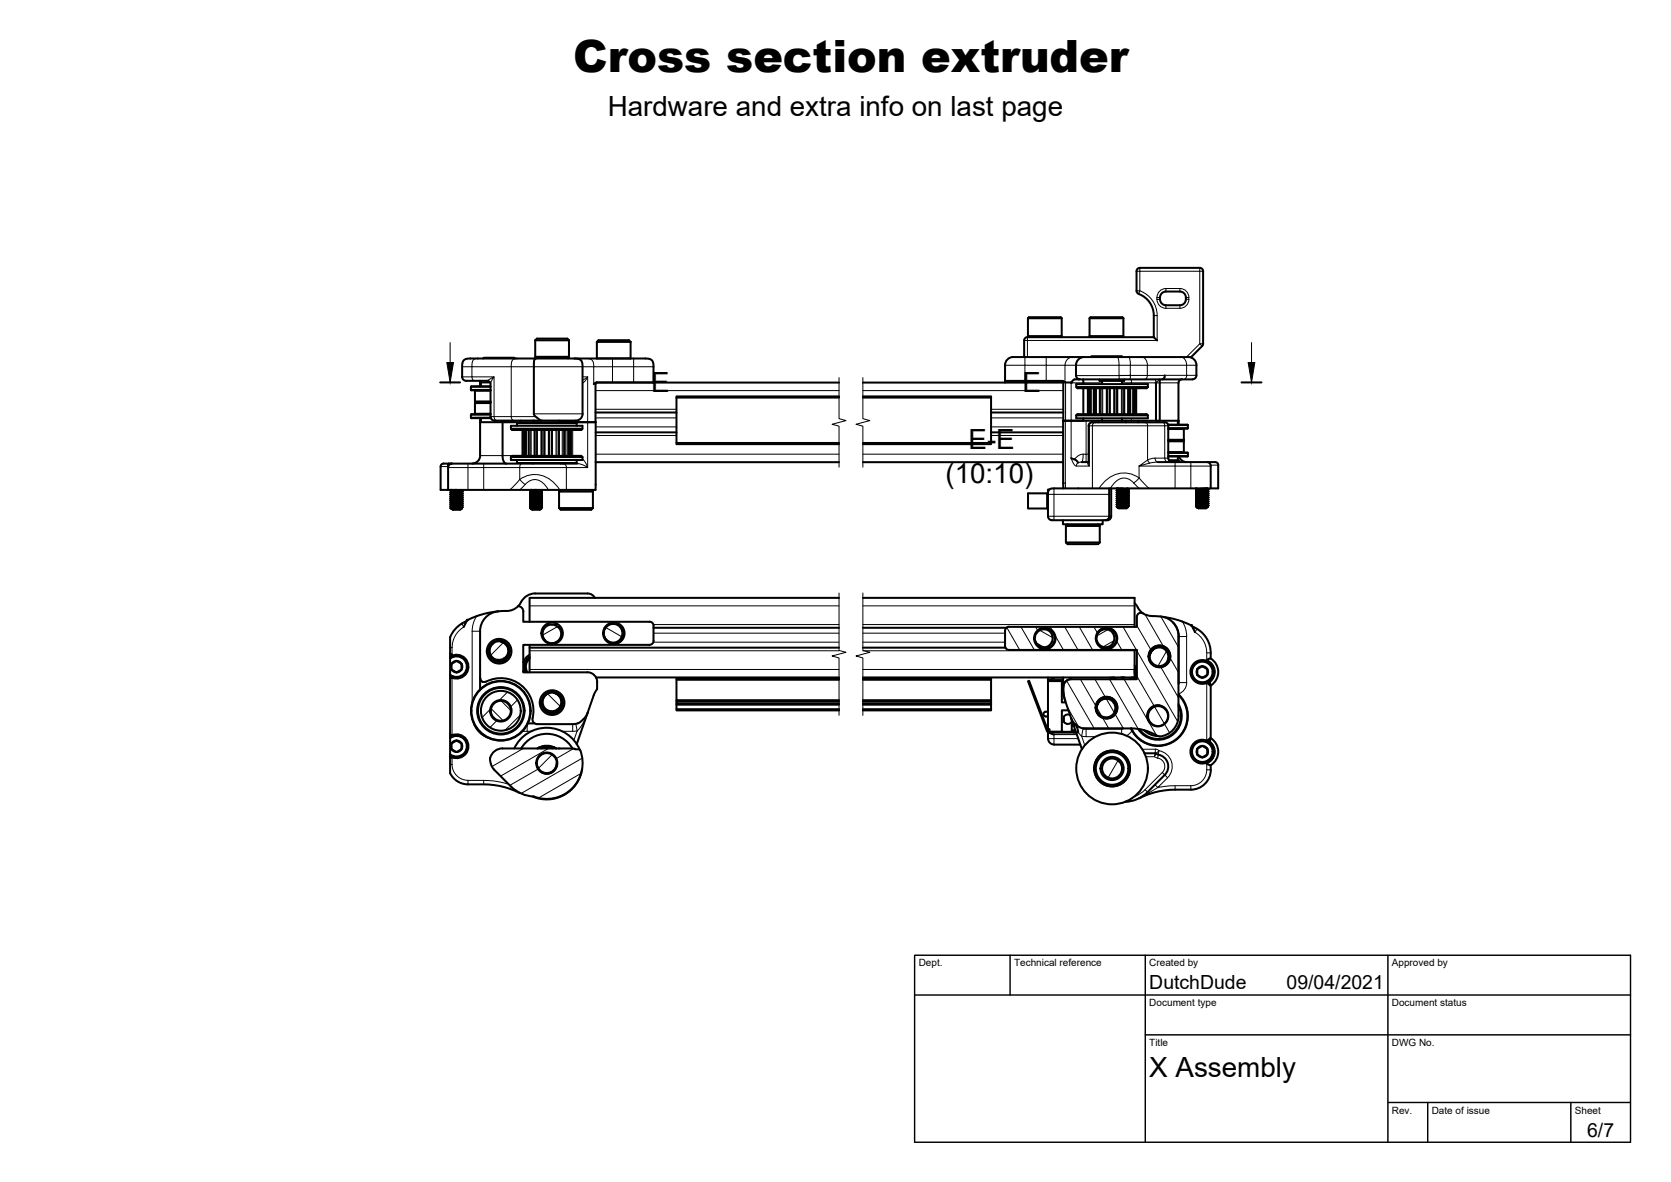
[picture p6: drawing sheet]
<svg xmlns="http://www.w3.org/2000/svg" width="420mm" height="297mm" viewBox="0 0 420 297" stroke-linecap="round" stroke-linejoin="round" font-family="sans-serif">
<defs><g id="words">
<text font-size="11.2" x="144.1" y="18.2">Cross section extruder</text>
<g font-size="7">
<text x="152.8" y="29.1">Hardware and extra info on last page</text>
<text x="163.7" y="98.6">E</text>
<text x="257.1" y="98.6">E</text>
<text x="243.5" y="112.9">E-E</text>
<text x="237.7" y="121.3">(10:10)</text>
<text x="289" y="270.6">X Assembly</text>
</g>
<g font-size="4.9">
<text x="289" y="248.5">DutchDude</text>
<text x="323.5" y="248.5">09/04/2021</text>
<text x="399.1" y="285.7">6/7</text>
</g>
<g font-size="2.5">
<text x="231" y="242.9">Dept.</text>
<text x="255" y="242.9">Technical reference</text>
<text x="289" y="242.9">Created by</text>
<text x="350" y="242.9">Approved by</text>
<text x="289" y="252.8">Document type</text>
<text x="350" y="252.8">Document status</text>
<text x="289" y="262.9">Title</text>
<text x="350" y="262.9">DWG No.</text>
<text x="350" y="279.9">Rev.</text>
<text x="360" y="279.9">Date of issue</text>
<text x="396" y="279.9">Sheet</text>
</g>
</g></defs>
<!-- layer: Visible -->
<g fill="none" stroke="#000" stroke-width=".51">
<path d="M258.5 80a2.73 2.73 0 0 1 2-.3h4.4a2.76 2.76 0 0 1 2.1 .3M258.5 80h8.5M258.5 80v4.5M267 80v4.5M274 80a2.76 2.76 0 0 1 2.1-.3h4.3a2.84 2.84 0 0 1 2.1 .3M274 80h8.5M274 80v4.5M282.5 80v4.5M292.3 73.6l.9-.3h3.5a1.74 1.74 0 0 1 1.5 1.7 1.74 1.74 0 0 1-1.5 1.7h-3.5a1.77 1.77 0 0 1-1.5-1.3 1.77 1.77 0 0 1 .6-1.8zM116.2 94.7a1.01 1.01 0 0 0 1 1M117.2 95.7h5.4l.6 .4 .1 .3v8.3M118.5 97.1v1"/>
<path d="M119.3 98.1l.1 2.8M120.7 96.1h2.5M120.7 95.8v-.1v1.4M120.9 96.1v1M121.5 90.1l.2-.2h7.6l.2 .2M123.4 98.2h-4M123.4 97.2h-5M123.4 98h-5M123.4 98.1h-4.9M123.4 97.1h-4.9M134.5 90.2l10.2-.1 .9 .1 .5 .4 .4 1.1v12.3a2.05 2.05 0 0 1-2.7 1.7h-7.7l-1.7-1.3-.2-13.1zM134.6 89.7h8.5"/>
<path d="M134.6 85.5l.4-.4h7.6l.5 .4M134.6 85.5h8.5M134.6 89.7l.3 .3M134.6 85.5v4.2M134.6 90.1l-17.4 .1-.6 .4-.3 .6-.1 3.5M134.8 90.1l.2-.2h7.6l.2 .2M143.1 89.7l-.4 .3M143.1 85.5v4.2M144.4 90.1l18.9 .1 .7 .4 .3 .8v4.7M149.9 96.1l-.6 .4M149.9 96.1h61.1M149.9 96.2l-.1 .3-.1 9.6h-9.1"/>
<path d="M150.1 90.1h8.5M150.1 85.9l.4-.4h7.6l.5 .4M150.1 85.9h8.5M150.1 90.1h.1M150.1 85.9v4.2M158.6 90.1h-.1M158.6 85.9v4.2M164.3 96.1h-14.4M170.1 99.9v11.4h40.9M211 99.6h-40.9v.3h40.9M217 99.6h32.2v.3h-32.2M217 96.1h50.4"/>
<path d="M249.2 99.9v11.4h-32.2M252.7 95.7h14.4l.8 .4h1.5M258.5 84.5h8.5M258.5 84.5l.2 .2M267 84.5l-.3 .2M267 95.7l.4 .4-.1 25.3M269.4 96.1l-.1 .1M270.6 94.4a.94 .94 0 0 0 .9 .9M270.6 96.5h18v.8l-.3 .3h-17.4l-.3-.3zM270.6 97.3h18M271.3 95.3h.1M272.3 95.3l.1 1.2"/>
<path d="M272.4 97.6v6.5M272.6 89.7h-17a2.67 2.67 0 0 0-2.8 1.5l-.1 4.9M272.6 89.7h26.2M272.6 89.7a2.06 2.06 0 0 0-2 2.1v2.6M273.5 97.6v6.5M274 84.5h8.5M274 84.5l.2 .2M274 97.6v6.5M274.2 89.7l.2-.2h7.7l.2 .2M275.1 97.6v6.5M276.5 95.3v.4h6.2v-.4M276.5 97.6v6.5"/>
<path d="M277.1 95.7v.8M278.3 97.6v6.5M279.1 97.6v6.5M280.2 97.6v6.5M280.9 97.6v6.5M282.1 95.7v.8M282.5 84.5l-.3 .2M282.7 97.6v6.5M284.1 97.6v6.5M285.2 97.6v6.5M285.7 97.6v6.5M290.1 84.7h-31.8a.84 .84 0 0 0-.8 .9v4.1"/>
<path d="M290.7 96.2v9.5M291 85.6l-.9-.9v-5.4a5.9 5.9 0 0 0-4-5.6l-.3-.6v-4.9a.84 .84 0 0 1 .8-.9h15.1a.84 .84 0 0 1 .8 .9v18.2l-.2 .6M291.6 95.3v10.4M292.8 94.3l-.1 .7-.5 .3M296.3 96.2v9.5M297.2 95.3a.88 .88 0 0 0-.9 .9M298.8 89.7a2.06 2.06 0 0 1 2 2.1v2.5M299.8 95.3h-29.7l-.7 .8M300.8 94.3a1.01 1.01 0 0 1-1 1M302.3 87l-2.8 2.7h-.7M112.9 116.5h.5M113.4 116.5h31.7"/>
<path d="M113.4 116.5h.2M113.7 116.5a1.01 1.01 0 0 0-1 1M118.5 104.1v1M119.4 101.3l-.1 2.8M119.4 100.9l.2 .2M119.6 101.1l-.2 .2M120.7 106.1h5.4M120.7 105.1v9.4M120.7 114.5a2 2 0 0 1-2 2M120.9 105.1v1M123.3 104.7a1.32 1.32 0 0 0 1.6 1h11.3M123.4 104h-4"/>
<path d="M123.4 100.9h-4M123.4 101.3h-4M123.4 104.2h-5M123.4 104.1h-4.9M123.4 101.1h-3.8M123.4 105h-5M123.4 105.1h-4.9M126.1 106.1h3.3M128.5 114.9v.7h18v-.7M128.5 107h18v.7l-.3 .4h-17.4l-.3-.4zM128.5 114.9h18M128.5 114.9l.3-.3h17.4l.3 .3"/>
<path d="M128.5 107.7h18M130 115.6v.8h15v-.8M130 107v-.7h15v.7M130.9 105.7v.4M131.4 108.1v6.5M131.9 108.1v6.5M132.9 108.1v6.5M134 116.4v.1M134.1 105.7v.4M134.4 106.1h-8v8.7l.3 1.2 .6 .5M134.4 106.1h6.2M134.4 105.7v.4"/>
<path d="M134.4 108.1v6.5M135 106.1v.2M136.1 108.1v6.5M136.9 108.1v6.5M138 108.1v6.5M138.8 108.1v6.5M140 106.1v.2M140.5 108.1v6.5M140.6 106.1h9.2l-.1 17M140.6 105.7v.4M141 116.4v.1M142 108.1v6.5"/>
<path d="M143 108.1v6.5M143.6 108.1v6.5M149.7 103.7h20.4M149.8 116.1h61.2M149.8 108.7h20.3M170.1 111.3v.3h40.9M217 116.1h50.3M249.2 111.3v.3h-32.2M249.2 103.7h18.2M249.2 108.7h18.1M269.3 115.1l1.1 .4 .7 .8M270.6 104.4v.7h18v-.7"/>
<path d="M270.6 104.4h18M270.6 104.4l.3-.3h17.4l.3 .3M272.4 105.1v.6h-5h8.7M273.7 116.1h-1.7M274.6 106.1h17.6a1.25 1.25 0 0 1 1.6 .9v8.1M274.6 106.1a.88 .88 0 0 0-.9 .9v9.2M276.1 105.7h7M276.1 105.7v.4M277.1 105.1v.6M282.1 105.1v.6M283.1 105.7h13.2M283.1 105.7v.4"/>
<path d="M286.2 105.7v.4M291.1 116.1h13.6a1.34 1.34 0 0 1 1.6 .8M293.7 106.7l5 .1-.1 .9h-4.8M293.7 106.8h5M293.8 115.1a1.01 1.01 0 0 0 1 1M293.8 110.7h3.7M293.8 113.7l4.9 .1-.1 .9h-4.8M293.8 113.8h4.9M293.8 107.6h4.9M293.8 114.6h4.9M293.8 110.5h3.9M293.8 113.6h3.9"/>
<path d="M293.8 107.8h3.9M293.8 110.9h3.9M296.2 105.7v1M296.2 114.7v1M296.2 115.7h-2.2h2.4v.4M296.3 105.7l.1 1M296.5 114.7a2 2 0 0 0 1.9 1.4M297.8 107.7l-.1 2.8-.2 .2 .2 .2 .1 2.8M303.4 116.1a1.01 1.01 0 0 1 1 1v5.6M306.3 116.9v5.8h-41.5l-.8 .2-.3 .3-.2 1M112.7 123.1v-6.1l.2-.5h-.4a1.65 1.65 0 0 0-1.7 .4v6.2h38.9M113.3 127.7l.3 .2 2.5-.1-.1-.1"/>
<path d="M113.3 127.7l.2 .2M113.3 123.7h.1M113.3 124.2h.1M113.3 124.7h.1M113.3 125.2h.1M113.3 125.7h.1M113.3 126.2h.1M113.3 126.7h.1M113.3 127.2h.1M113.3 127.7h.1M113.3 127.2l.3 .2M113.3 126.8l.3 .1"/>
<path d="M113.3 126.2l.3 .2M113.3 125.7l.3 .2M113.3 124.7l.3 .2M113.3 124.2l.3 .2M113.3 123.2l.3 .2M113.4 123.1l-.1 .1M113.6 123.4v.1M113.6 124.4v.1M113.6 124.9v.1M113.6 125.4v.1M113.6 125.9v.1M113.6 126.4v.1"/>
<path d="M113.6 126.9v.1M113.6 127.4v.1M113.6 127.9h.1M113.6 127.5l-.3 .2M113.6 127l-.3 .2M113.6 126.5l-.3 .2M113.6 126l-.3 .2M113.6 125.5l-.3 .2M113.6 125l-.3 .2M113.6 124.5l-.3 .2M113.6 124l-.3 .2M113.6 123.5l-.3 .2"/>
<path d="M113.7 123.1l-.4 .1M114.8 123.1l-1.5 .1M116 127.7l-2.4 .2M116 127.2l-2.4 .2M116 126.7l-2.4 .2M116 126.2l-2.4 .2M116 125.7l-2.4 .2M116 125.2l-2.4 .2M116 124.7l-2.4 .2M116 124.2l-2.4 .2M116 123.7l-2.4 .3M116 123.2l-2.4 .2"/>
<path d="M116 127.7l-2.1 .2M116 127.2l-2.4 .3M116 126.7l-2.4 .3M116 126.2l-2.4 .3M116 125.7l-2.4 .3M116 125.2l-2.4 .3M116 124.7l-2.4 .3M116 124.2l-2.4 .3M116 123.2l-2.4 .3M116 123.2l.3 .2-3 .3M116 123.2h.1M116 123.7h.1"/>
<path d="M116 124.2h.1M116 124.7h.1M116 125.2h.1M116 125.7h.1M116 126.2h.1M116 126.7h.1M116 127.2h.1M116 127.7h.1M116 127.2l.3 .2M116 126.7l.3 .2M116 126.2l.3 .2M116 125.7l.3 .2"/>
<path d="M116 125.2l.3 .2M116 124.7l.3 .2M116 124.2l.3 .2M116 123.7l.3 .2M116.1 123.1l-.1 .1M116.1 127.8l-.4 .3h-1.8l-.3-.2M116.3 127.4l-3 .3M116.3 126.9l-3 .3M116.3 126.4l-3 .3M116.3 125.9l-3 .3M116.3 125.4l-3 .3M116.3 124.9l-3 .3"/>
<path d="M116.3 124.4l-3 .3M116.3 123.9l-3 .3M116.3 127.5l-2.9 .2M116.3 127l-3 .2M116.3 126.5l-3 .3M116.3 126l-3 .2M116.3 125l-3 .2 .3 .2M116.3 124.5l-3 .2M116.3 123.5l-3 .2 .3 .2M116.3 123.4v.1M116.3 124.4v.1M116.3 124.9v.1"/>
<path d="M116.3 125.9v.1M116.3 126.4v.1M116.3 126.9v.1M116.3 127.4v.1M116.3 127.5l-.3 .2M116.3 127l-.3 .2M116.3 126.5l-.3 .2M116.3 126l-.3 .2M116.3 125.5l-.3 .2M116.3 125l-.3 .2M116.3 124.5l-.3 .2M116.3 124l-.3 .2"/>
<path d="M116.3 123.5l-.3 .2M133.3 127.7l.3 .2 2.5-.1-.1-.1M133.3 127.7l.2 .2M133.3 123.7h.1M133.3 124.2h.1M133.3 124.7h.1M133.3 125.2h.1M133.3 125.7h.1M133.3 126.2h.1M133.3 126.7h.1M133.3 127.2h.1M133.3 127.7h.1"/>
<path d="M133.3 127.2l.3 .2M133.3 126.8l.3 .1M133.3 126.2l.3 .2M133.3 125.7l.3 .2M133.3 124.7l.3 .2M133.3 124.2l.3 .2M133.3 123.2l.3 .2M133.4 123.1l-.1 .1M133.6 123.4v.1M133.6 124.4v.1M133.6 124.9v.1M133.6 125.4v.1"/>
<path d="M133.6 125.9v.1M133.6 126.4v.1M133.6 126.9v.1M133.6 127.4v.1M133.6 127.9h.1M133.7 123.1l-.4 .1M134.8 123.1l-1.5 .1M136 127.7l-2.4 .2M136 127.2l-2.4 .2M136 126.7l-2.4 .2M136 126.2l-2.4 .2M136 125.7l-2.4 .2"/>
<path d="M136 125.2l-2.4 .2M136 124.7l-2.4 .2M136 124.2l-2.4 .2M136 123.2l-2.4 .2M136 127.7l-2.1 .2M136 127.2l-2.3 .3-.4 .2M136 126.7l-2.3 .2-.4 .3M136 126.2l-2.4 .3-.3 .2M136 125.7l-2.3 .2-.4 .3M136 125.2l-2.3 .2-.4 .3M136 124.7l-2.2 .2-.5 .3M136 124.2l-2.3 .2-.4 .3"/>
<path d="M136 123.7l-2.2 .2-.5 .3M136 123.2l-2.3 .3-.4 .2M136 123.2l.3 .2-3 .3M136 123.2h.1M136 123.7h.1M136 124.2h.1M136 124.7h.1M136 125.2h.1M136 125.7h.1M136 126.2h.1M136 126.7h.1M136 127.2h.1"/>
<path d="M136 127.7h.1M136 127.2l.3 .2M136 126.7l.3 .2M136 126.2l.3 .2M136 125.7l.3 .2M136 125.2l.3 .2M136 124.7l.3 .2M136 124.2l.3 .2M136 123.7l.3 .2M136.1 123.1l-.1 .1M136.1 127.8l-.4 .3h-1.8l-.3-.2M136.3 123.5l-3 .2 .3 .3 2.4-.3"/>
<path d="M136.3 127.4l-3 .3M136.3 126.9l-3 .3M136.3 126.4l-3 .3M136.3 125.9l-3 .3M136.3 125.4l-3 .3M136.3 124.9l-3 .3M136.3 124.4l-3 .3M136.3 123.9l-3 .3M136.3 127.5l-2.9 .2M136.3 127l-3 .2M136.3 126.5l-3 .3M136.3 126l-3 .2"/>
<path d="M136.3 125l-3 .2 .3 .2M136.3 124.5l-3 .2M136.3 123.4v.1M136.3 124.4v.1M136.3 124.9v.1M136.3 125.9v.1M136.3 126.4v.1M136.3 126.9v.1M136.3 127.4v.1M136.3 126l-.3 .2M136.3 125.5l-.3 .2M136.3 125l-.3 .2"/>
<path d="M136.3 124.5l-.3 .2M136.3 124l-.3 .2M136.3 123.5l-.3 .2M136.3 127.5l-.3 .2M136.3 127l-.3 .2M136.3 126.5l-.3 .2M140.6 123.5h8.5M140.6 127.7l.4 .4h7.7l.4-.4M140.6 127.7h8.5M140.6 123.5v4.2M141 123.1l-.4 .4M148.7 123.1l.4 .4"/>
<path d="M149.1 123.5v4.2M263.3 124v3.8M263.5 124h-5v3.8h5M263.5 124.2v5.5a1.28 1.28 0 0 0 1.5 1h12.9M263.8 123h-.3v1.2M267.3 130.7v1h10v-1M267.3 121.4l.1 1.3M268 132.2h8.5M268 136.3l.4 .4h7.7l.4-.4M268 136.3h8.5M268 132.2v4.1M268.4 131.7l-.4 .5"/>
<path d="M276.1 131.7l.4 .5M276.5 132.2v4.1M278.9 122.7v7a1.01 1.01 0 0 1-1 1M279.4 122.7v7.2l-.4 .7-1.1 .1M280.8 127.3l.3 .3 2.5-.1M280.8 127.3l.3 .2M280.8 122.8v.1M280.8 123.8v.1M280.8 124.3v.1M280.8 124.8v.1M280.8 125.3v.1M280.8 125.8v.1"/>
<path d="M280.8 126.3v.1M280.8 126.8v.1M280.8 127.3h.1M280.8 126.9l.3 .1M280.8 126.4l.3 .2M280.8 125.9l.3 .2M280.8 124.9l.3 .2M280.8 124.4l.3 .2M280.8 123.4l.3 .2M280.8 122.9l.3 .1M280.9 122.7l-.1 .1M281.1 123v.1"/>
<path d="M281.1 123.6h.1M281.1 124v.1M281.1 124.6h.1M281.1 125v.1M281.1 125.5v.1M281.1 126.1h.1M281.1 126.5v.1M281.1 127v.1M281.1 123.6l2.4-.3 .3 .2-3 .3M281.1 127.1l-.3 .2M281.1 126.6l-.3 .2M281.1 126.1l-.3 .2"/>
<path d="M281.1 125.6l-.3 .2M281.1 125.1l-.3 .2M281.1 124.6l-.3 .2M281.1 124.1l-.3 .2M281.1 123.6l-.3 .2M281.2 122.7l-.4 .1M282.3 122.7l-1.5 .2M283.5 127.4l-2.1 .2M283.5 126.9l-2.4 .2M283.5 126.4l-2.4 .2M283.5 125.9l-2.4 .2M283.5 125.4l-2.4 .2"/>
<path d="M283.5 124.9l-2.4 .2M283.5 124.4l-2.4 .2M283.5 123.9l-2.4 .2M283.5 122.9l-2.3 .2-.4 .2M283.5 122.8v.1M283.5 123.8v.1M283.5 124.3v.1M283.5 124.8v.1M283.5 125.3v.1M283.5 125.8v.1M283.5 126.3v.1M283.5 126.8v.1"/>
<path d="M283.5 127.3v.1M283.5 127.4l.1 .1M283.5 126.9l.3 .1M283.5 126.4l.3 .1M283.5 125.9l.3 .1M283.5 125.4l.3 .1M283.5 124.8l.3 .2M283.5 124.4l.3 .1M283.5 123.9l.3 .1M283.5 122.9l.3 .1M283.6 122.7l-2.5 .3M283.8 127.1l-.4 .2-2.3 .3 .3 .1h1.8l.4-.2"/>
<path d="M283.8 126.6l-.4 .2-2.3 .2M283.8 126.1l-.4 .2-2.3 .2M283.8 125.6l-.4 .2-2.3 .3M283.8 125.1l-.5 .3-2.2 .1M283.8 124.6l-.5 .2-2.2 .2M283.8 124.1l-.4 .2-2.3 .3M283.8 123.6l-.4 .2-2.3 .2M283.8 123.1l-.5 .2-2.2 .3M283.8 127l-3 .3M283.8 126.5l-3 .3M283.8 126l-3 .3M283.8 125.5l-3 .3"/>
<path d="M283.8 125l-3 .3M283.8 124.5l-3 .3M283.8 124l-3 .3M283.8 123l-3 .4M283.8 127.1l-2.9 .2M283.8 126.6l-3 .3M283.8 126.1l-3 .3M283.8 125.6l-3 .3M283.8 125.1l-3 .3 .3 .1M283.8 124.6l-3 .3M283.8 124l-3 .4M283.8 123.6l-3 .3 .3 .1"/>
<path d="M283.8 123.1l-3 .3M283.8 123v.1M283.8 123.6h.1M283.8 124.6h.1M283.8 125v.1M283.8 125.5v.1M283.8 126.1h.1M283.8 126.5v.1M283.8 127v.1M300.8 127.2l.3 .2 2.5-.1M300.8 127.3l.5 .3M300.8 126.3h.1"/>
<path d="M300.8 125.3h.1M300.8 124.8h.1M300.8 123.8h.1M300.8 123.3v.1M300.8 122.7v.2M300.8 123.7h.1M300.8 123.8v.1M300.8 124.2h.1M300.8 124.3v.1M300.8 124.7h.1M300.8 124.8v.1M300.8 125.2h.1"/>
<path d="M300.8 125.3v.1M300.8 125.7h.1M300.8 125.8v.1M300.8 126.2h.1M300.8 126.3v.1M300.8 126.7h.1M300.8 126.8v.1M300.8 127.3h.1M300.8 127.2l.3 .2M300.8 126.8l.3 .1M300.8 126.2l.3 .2M300.8 125.7l.3 .2"/>
<path d="M300.8 125.3l.3 .1M300.8 124.7l.3 .2M300.8 124.2l.3 .2M300.8 123.2l.3 .2M300.8 122.8l.3 .1M300.8 127.3l.3 .2M300.8 126.9l.3 .1M300.8 126.4l.3 .1M300.8 125.9l.3 .1M300.8 124.9l.3 .1M300.8 124.4l.3 .1M300.8 123.4l.3 .1"/>
<path d="M300.8 122.9l.3 .1M300.8 126.8h.1M300.8 125.8h.1M300.8 124.3h.1M300.8 122.8h.1M300.9 127.3h-.1M300.9 127.3h.1M300.9 126.8l-.1 .1M300.9 126.3l-.1 .1M300.9 125.8l-.1 .1M300.9 125.3l-.1 .1 .3 .1M300.9 124.8l-.1 .1"/>
<path d="M300.9 124.3l-.1 .1M300.9 123.8l-.1 .1 .3 .1M300.9 123.3l-.1 .1M300.9 122.8l-.1 .1M301.1 122.9v.1M301.1 123.4v.1M301.1 124.4v.1M301.1 124.9v.1M301.1 125.4v.1M301.1 125.9v.1M301.1 126.4v.1M301.1 126.9v.1"/>
<path d="M303.1 122.7l-2 .2M303.5 127.2l-2.4 .2 .3 .2h1.8l.4-.3M303.5 127.2l-2.1 .2M303.5 126.7l-2.3 .2-.4 .3M303.5 126.2l-2.2 .2-.5 .3M303.5 125.7l-2.3 .2-.4 .3M303.5 125.2l-2.3 .2-.4 .3M303.5 124.7l-2.2 .2-.5 .3M303.5 124.2l-2.3 .2-.4 .3M303.5 123.7l-2.2 .2-.5 .3M303.5 123.2l-2.3 .3-.4 .2M303.5 126.7l-2.4 .2"/>
<path d="M303.5 126.2l-2.4 .2M303.5 125.7l-2.4 .2M303.5 125.2l-2.4 .2M303.5 124.7l-2.4 .2M303.5 124.2l-2.4 .2M303.5 123.7l-2.4 .3-.3-.3M303.5 123.2l-2.4 .2M303.5 123.2l.3 .2-3 .3M303.5 125.2l.3-.2-3 .3M303.5 123.2h.1M303.5 123.7h.1M303.5 124.7h.1"/>
<path d="M303.5 125.2h.1M303.5 125.7h.1M303.5 126.2h.1M303.5 126.7h.1M303.5 127.2h.1M303.5 127.2l.1 .1M303.5 126.7l.3 .2M303.5 126.2l.3 .2M303.5 125.7l.3 .2M303.5 125.2l.3 .2M303.5 124.7l.3 .2M303.5 124.2l.3 .2"/>
<path d="M303.5 123.7l.3 .2M303.5 127.4l.1 .1M303.6 122.7l-.1 .1M303.6 127.5l-.4 .2h-1.8l-.3-.1 .1-.1M303.6 127.5h-.2M303.8 125l-.2 .1M303.8 127h.1M303.8 126.5h.1M303.8 126h.1M303.8 125.5h.1M303.8 124.5h.1M303.8 124h.1"/>
<path d="M303.8 123.5h.1M303.8 123h.1M303.8 122.9l-.3-.2-2.3 .2-.4 .3M303.8 126.9l-3 .3M303.8 126.4l-3 .3M303.8 125.9l-3 .3M303.8 125.4l-3 .3M303.8 124.9l-3 .3M303.8 124.4l-3 .3M303.8 123.9l-3 .3M303.8 122.9l-3 .3M303.8 127l-.2 .1"/>
<path d="M303.8 126.5l-.2 .1M303.8 126l-.2 .1M303.8 125.5l-.2 .1M303.8 124.5l-.2 .1M303.8 124l-.2 .1M303.8 123.5l-.2 .1M303.8 123l-.2 .1M303.8 127l-.3 .2M303.8 126.5l-.3 .2M303.8 126l-.3 .2M303.8 125.5l-.3 .2M303.8 124.5l-.3 .2"/>
<path d="M303.8 124l-.3 .2M303.8 123.5l-.3 .2M303.8 123l-.3 .2M303.8 127.1l-.3 .2M303.8 126.6l-.3 .2M303.8 126.1l-.3 .2M303.8 125.6l-.3 .2M303.8 125.1l-.3 .2M303.8 124.6l-.3 .2M303.8 124.1l-.3 .2M303.8 123.6l-.3 .2M303.8 123.1l-.3 .2"/>
<path d="M303.8 127l-2.9 .2M303.8 126.5l-3 .3M303.8 126l-3 .2M303.8 124.5l-3 .2M303.8 123.5l-3 .2M303.8 123l-3 .2M303.8 127.1l-.3 .1M303.8 126.6l-.3 .1M303.8 126.1l-.3 .1M303.8 125.6l-.3 .1M303.8 125.1l-.3 .1M303.8 124.6l-.3 .1"/>
<path d="M303.8 123.6l-.3 .1M303.8 123.1l-.3 .1M303.8 122.9v.1M303.8 123v.1M303.8 123.4v.1M303.8 123.6h.1M303.8 124.4v.1M303.8 124.6h.1M303.8 124.9v.2M303.8 125.5v.1M303.8 125.9v.1M303.8 126.1h.1"/>
<path d="M303.8 126.4v.1M303.8 126.5v.1M303.8 126.9v.1M303.8 127v.1M117.5 155.9l-.9 1.7M117.5 155.8l-.3 .3a7.6 7.6 0 0 0-4 4M119.8 154.8l-2.3 1M120.7 158.6v14.6M125.3 153.6a5 5 0 0 0-4.6 5M125.3 153.6l-2.7 .5-2.8 .7M127.4 153.5l-2.1 .1M130.3 152.3l-1.3 .9-1.6 .3"/>
<path d="M130.3 152.3a1.37 1.37 0 0 1 1.3 1.4v2.6h31.7M131 151.3l-.7 1M134.6 149.1h13.2a2 2 0 0 1 1.8 1.2M134.6 149.1a4 4 0 0 0-3.6 2.2M136.5 157.8h.2M137.1 157.3l-.6 .8-.2 .9 .2 1.2 .6 .7-.5-.7-.2-1.1 .4-1.1 .6-.6a2.38 2.38 0 0 1 2.9 .2M140.3 157.6l.7 1 .1 1-.2 .6-.9 1.1-1.2 .4M140.7 157.5l.6 1.4-.2 1.2-.9 1.2-1.4 .4M140.9 157.8h.2M152 157.8h.3M152.1 158l-.3 1.1 .1 .8M153.4 156.9l-.8 .4-.5 .7 .9-.9 1.4-.3 1.3 .6 .7 1.1"/>
<path d="M156 157.3l.6 .8 .2 1.2-.3 1.1-.9 .9-1.1 .4-1-.2-1-.7-.6-.9M156.4 157.8h.2M156.4 158.5l.1 .8-.4 1.1-.5 .6-.9 .4-.8 .1-.8-.3-.7-.5-.5-.8M163.3 156.2a1.01 1.01 0 0 1 1 1M164.3 157.3v3.7a1.04 1.04 0 0 1-1 1.1h-31.7v6.9h16.1M164.3 157.8h46.7M211 150.2h-77.8v6.1M217 150.2h68.3v7.3M217 157.8h36.1M260.5 159.2l-.2 .7v1.2M260.5 159.2l1-.8 1.5-.2 1.1 .6 .5 1a2.27 2.27 0 0 1-.3 1.8l-.8 .8-1.2 .3-1.2-.5-.8-1.1M260.5 159.2l1.1-1 .8-.3 1.4 .3 .9 .7 .5 1.1-.1 1.1-.8 1.3-.9 .4"/>
<path d="M262.3 157.8h.8M276 159.2l1-.8 1.5-.2 1 .6 .6 1.1M276 159.2l1.1-1 .9-.3 1.3 .3 .8 .6 .5 1.1v1.2l-.7 1.2-1 .5M276 159.2l-.2 .7v1.2M277.8 157.8h.8M280.1 159.9l.1 .8-.4 .9-.5 .6-.7 .4-.8 .1-.9-.3-.7-.6-.4-.7M285.3 151.6l1.2 1.7 .8 .8M289.6 154.8l2.2 .1M289.6 154.8l-1.8-.4a1.09 1.09 0 0 0-1.2-.4 1.09 1.09 0 0 0-.7 1v2.5h-32.2a1.01 1.01 0 0 0-1 1v3.8a1.01 1.01 0 0 0 1 1h32.2v7.4h-16.6a1.96 1.96 0 0 0-1.9 2M291.8 154.9a5 5 0 0 1 4.5 5v16.6a9.4 9.4 0 0 1-.6 5.9 4.1 4.1 0 0 1-5 2.4M292.6 155.1l3.8 .8 3.2 1.3 .9 1.7M294.9 156.4l1 1.4 .5 1.6-.1 12.5"/>
<path d="M299.6 157.2l.3 .3a7.5 7.5 0 0 1 4.5 6.6v1.4M113.2 160.1v34.2M113.2 164.3l.5 .2M113.2 165.5a2.59 2.59 0 0 1 3.5 .3 2.59 2.59 0 0 1 0 3.5 2.59 2.59 0 0 1-3.5 .3M113.2 170.1l.4 .2-.4 .3M113.2 165a3 3 0 0 1 4.6 2.3 3 3 0 0 1-4.1 3M113.2 165.3a2.74 2.74 0 0 1 4.3 2.2 2.74 2.74 0 0 1-4.3 2.3M113.5 166.8v1.5M113.5 166.8l.9-.5a.55 .55 0 0 1 .9 .1l.7 .4v1.5l-.9 .5a1.06 1.06 0 0 1-1.2-.3l-.4-.2M113.5 166.8a1.45 1.45 0 0 1 2.2-.4 1.45 1.45 0 0 1 0 2.2 1.45 1.45 0 0 1-2.2-.3M113.5 166.8a1.45 1.45 0 0 0 0 1.5M113.6 170.3h.1"/>
<path d="M120.7 170.2l.1 .3M120.8 170.5l.5 .8M121.3 171.3l.5 .1a8.4 8.4 0 0 1 9.2 .8 8.4 8.4 0 0 1 2.9 8.8l.4 .7 .8 .3h8.9a4 4 0 0 0 3.8-2.9M123.6 162l.4-.3-.7 .8-.2 1.3 .3 .9 .7 .7a2.34 2.34 0 0 0 2.7 0l.8-1 .2-1.2-.6-1.2-.7-.6-.6-.2 1.3 .7 .7 1.1 .1 .8-.2 .7-.9 1.3-1.4 .4-1.4-.4-.8-1-.3-1.6zM125.9 161.2h-.8l-1.1 .4M131.6 168.6l.1 .3M133.2 162.1v6.9M133.2 162.8h77.8M133.2 165.5a2.59 2.59 0 0 0-.6 3.4M133.2 164.5l-1.2 1-.4 .9M133.2 165a2.99 2.99 0 0 0-1 3.9M133.2 165.3a2.74 2.74 0 0 0-.8 3.6"/>
<path d="M137.1 160.9l1 .6 .7 .2M137.4 174.5l-.9 1.2v1.2l.5 1.1 1.1 .7a2.56 2.56 0 0 0 2-.4M137.4 174.5l-.9 1.2-.2 .8 .1 .8 .8 1.2 1.3 .6 1.5-.3 .9-.9 .3-.6 .1-1-.4-1.1-.9-.8-.8-.3 1.3 .7 .6 1.2-.2 1.4-.8 .9M139.2 174.1h-.8l-1 .4M147.7 168.9a2.47 2.47 0 0 1 2.5 2.5M149.8 170.3h61.2M150.1 171.4v1.8l-.8 1.5-4.3 12.3M170.1 170.8v5.2h40.9M170.1 176v.3h40.9M170.1 176.3v.5h40.9M170.1 176.8v.3h40.9M170.1 177.1v1.1"/>
<path d="M211 178.2h-40.9v.3h40.9M211 170.5h-40.9v.3h40.9M217 178.2h32.2v.3h-32.2M217 170.5h32.2v.3h-32.2M217 162.8h35.8M249.2 170.8v5.2h-32.2M249.2 176v.3h-32.2M249.2 176.3v.5h-32.2M249.2 176.8v.3h-32.2M249.2 177.1v1.1M260.3 161.1l.6 1.1 1 .6M261.3 162.8h.5"/>
<path d="M263.5 178.9l-.5-.1a.6 .6 0 0 0-.6 .6 .6 .6 0 0 0 .6 .7h.5M263.5 170.3v.6l1.5-.5M263.5 170.9v.3M263.6 162.8h.5M263.7 170.9h3.6M267 171.2h-3.5v12.7M267.3 171.1h-.3v5.4h.9M267.3 170.3l.1 3.8 .5 2.1M267.4 172.7l.1 1.9 .3 1.3 4.2 12.4M268.6 178.5h-1.6v5.4h2.5v-1.9l.3-.2M269.1 179.7a1.19 1.19 0 0 0-1.6 .4v1.3a1.2 1.2 0 0 0 2 0v-.4M269.3 170.7a2 2 0 0 0-2 2"/>
<path d="M275.8 161.1l.6 1.1 1 .6M275.8 177.5l.1 1.2 .4 .7M276.5 176.1l1.1-.6h1.3l1.3 .8 .5 1.1-.1 1.3-.9 1.3-1.3 .4-1.3-.3-.9-.7 1.1 .7 1.4 .1 1.2-.7 .5-1.2a2.42 2.42 0 0 0-.8-2.2l-1-.5-1.4 .2-1 .8-.4 .9 .3-.9zM276.8 162.8h.5M279.1 162.8h.5M279.2 170.2l.2 .5M279.6 170.2l.3 .5M279.9 170.2l.3 .5M280.1 170.2l.4 .5M280.2 176a2.7 2.7 0 0 0-3.8 0 2.7 2.7 0 0 0 0 3.8M281.9 170.2h.9M282.2 170.3h.2"/>
<path d="M284.5 170.2l-.3 .5M284.7 170.2l-.3 .5M285 170.2l-.3 .5M285.3 168.5v.7M285.3 163.3v7h-68.3M285.3 163.4h.6M285.3 167.2a3.4 3.4 0 0 1-.1 3.5M289.1 164.6l.1 1.2 .4 .7M289.7 163.4l1.3-.8 1.4 .1 1.1 .7 .6 1.3-.2 1.4-.9 1-1.3 .4-1.3-.3-.8-.7 .5 .5 .8 .3h1.2l1.1-.6 .5-1.3a2.53 2.53 0 0 0-.8-2.2l-1-.5-1.4 .2-.9 .7-.5 1zM291.6 177.3a2.7 2.7 0 0 0-3.1 3.1M293.5 163.1a2.7 2.7 0 0 0-3.8 0 2.7 2.7 0 0 0 0 3.8M296.3 174.6a7.4 7.4 0 0 1-.8 11.4 7.4 7.4 0 0 1-11-2.9"/>
<path d="M296.3 174.5a7.5 7.5 0 0 1-.8 11.6 7.5 7.5 0 0 1-11.2-3M296.3 177.4a5.7 5.7 0 0 1-2.2 7.5 5.7 5.7 0 0 1-7.7-1.7M296.3 177a6 6 0 0 1-2 8 6 6 0 0 1-8.1-1.8M301.1 168.2v1.4M301.1 168.2l.9-.6a.49 .49 0 0 1 .7 .1l.5 .3a.97 .97 0 0 1 .4 1.1v.1a.41 .41 0 0 1-.4 .6l-.6 .3a.4 .4 0 0 1-.7 0l-.8-.5M301.1 168.1a1.45 1.45 0 0 0 0 1.5M301.1 168.1a1.45 1.45 0 0 1 2.1-.3 1.45 1.45 0 0 1 0 2.2 1.45 1.45 0 0 1-2.1-.4M303.4 165.8l.8-.3a3.9 3.9 0 0 1 .2 6.8M303.7 171.5a3 3 0 0 0 .3-5.1 3 3 0 0 0-4.7 2.2 3 3 0 0 0 4.1 3l.3-.1M304.2 171.5l.2 .8-.9-.7M304.4 172.3v13.2a4 4 0 0 1 0 6.8 5.2 5.2 0 0 1-5 6.1 25.1 25.1 0 0 0-11.8 1.7l-1.2 .5M113.2 184.5l.3 .2a3 3 0 0 1 4.3 2.8 3 3 0 0 1-4.4 2.7"/>
<path d="M113.2 185.5a2.59 2.59 0 0 1 3.5 .3 2.59 2.59 0 0 1 0 3.5 2.59 2.59 0 0 1-3.5 .3M113.2 194.3a5 5 0 0 0 4.5 2.8 25.1 25.1 0 0 1 11.8 1.6l1.2 .6M113.2 190.1l.2 .1M113.2 185.3a2.74 2.74 0 0 1 4.3 2.2 2.74 2.74 0 0 1-4.3 2.3M113.4 184.9l-.2 .1M113.5 186.8v1.5M113.5 186.8l.9-.5a.49 .49 0 0 1 .8 .1l.8 .4v1.5l-.9 .5a.4 .4 0 0 1-.7 0l-.9-.5M113.5 186.8a1.45 1.45 0 0 1 2.2-.4 1.45 1.45 0 0 1 0 2.2 1.45 1.45 0 0 1-2.2-.3M113.5 186.8a1.45 1.45 0 0 0 0 1.5M113.6 184.8l-.2 .1M113.6 190.3l-.4 .3M129.3 188.1a9 9 0 0 1 8.3-5.2 9 9 0 0 1 8.1 5.4"/>
<path d="M131 188.1a7.5 7.5 0 0 1 12.9 0M132.7 181.8h1.7M138.9 188.1l-1.4-.3-1.5 .3M139.8 188.1a4.5 4.5 0 0 0-4.7 0M140 192.2a2.51 2.51 0 0 1-1.7 2.1 2.51 2.51 0 0 1-2.6-.6M140 191.8a2.51 2.51 0 0 1-2.4 2.6 2.51 2.51 0 0 1-2.6-2.5M140.7 188.1h3.2l1.8 .2 .2 .3M140.7 188.1h-14.4a2.88 2.88 0 0 0-3.1 2.9l.2 1M145.9 188.6a9 9 0 0 1-2.1 9.6 9 9 0 0 1-9.6 2 8.5 8.5 0 0 1-5.7-2.5l-4.3-4.3-.8-1.4M146.4 193.3a9 9 0 0 1-12.5 6.9M263.5 183.2l-.1 .1-4.6-12.2-.3 .1 4.8 12.6h.2M263.5 183.9v.2h7.1"/>
<path d="M263.5 184.1v1.5a1.49 1.49 0 0 0 1.5 1.5M263.5 183.9h3.5M263.7 184.1l1.3 .5M265 187.1h6.6M269.4 180.6l1 1.4 .9 .7 1.1 .4h12.1a12 12 0 0 1 6.2 1.7M269.5 182.3h.5M269.5 183.5h.9M270 183.5v.6M270.3 182l.5 .9 .3 1.2M272.4 183l.7 .1M282.4 183.1h-9.3M287.6 183.5l1.6 1.1 1.9 .4"/>
<path d="M287.8 189.3l2.9 .1a4.6 4.6 0 0 1 2.9 2.3 3 3 0 0 1-.7 3l-4.4 4.4M288.6 199.1a8.4 8.4 0 0 1-5.7 2.4M301.1 188.2v1.4M301.1 188.2l.9-.6a.4 .4 0 0 1 .7 0l.5 .4a.98 .98 0 0 1 .4 1.1v.1a.4 .4 0 0 1-.4 .6l-.6 .3a.49 .49 0 0 1-.7 0l-.8-.5M301.1 188.2a1.45 1.45 0 0 0 0 1.4M301.1 188.2a1.45 1.45 0 0 1 2.1-.4 1.45 1.45 0 0 1 0 2.2 1.45 1.45 0 0 1-2.1-.4M303.4 191.9l1 .4M303.5 186.1l.9-.6-.2 .8"/>
<circle cx="138.8" cy="159.1" r="2.7"/>
<circle cx="154.3" cy="159.1" r="2.7"/>
<circle cx="125.5" cy="163.7" r="2.7"/>
<circle cx="125.5" cy="163.7" r="3.1"/>
<circle cx="125.9" cy="178.6" r="7.5"/>
<circle cx="125.9" cy="178.6" r="5"/>
<circle cx="125.9" cy="178.6" r="6"/>
<circle cx="125.9" cy="178.6" r="2.51"/>
<circle cx="125.9" cy="178.6" r="2.7"/>
<circle cx="125.9" cy="178.6" r="5.7"/>
<circle cx="125.9" cy="178.6" r="7.4"/>
<circle cx="138.8" cy="176.6" r="2.7"/>
<circle cx="138.8" cy="176.6" r="3.1"/>
<circle cx="262.7" cy="160.4" r="2.7"/>
<circle cx="278.2" cy="160.4" r="2.7"/>
<circle cx="278.2" cy="177.8" r="2.7"/>
<circle cx="278.2" cy="177.8" r="2.74"/>
<circle cx="291.1" cy="179.9" r="2.66"/>
<circle cx="291.2" cy="180" r="2.51"/>
<circle cx="291.5" cy="164.9" r="2.7"/>
<circle cx="291.5" cy="164.9" r="2.74"/>
<circle cx="302.3" cy="168.9" r="2.59"/>
<circle cx="302.3" cy="168.9" r="2.74"/>
<circle cx="137.5" cy="191.8" r="2.51"/>
<circle cx="137.5" cy="191.8" r="2.66"/>
<circle cx="263.7" cy="183.4" r=".2"/>
<circle cx="279.6" cy="193.1" r="9"/>
<circle cx="279.6" cy="193.1" r="4.5"/>
<circle cx="279.6" cy="193.1" r="4.1"/>
<circle cx="279.6" cy="193.1" r="2.51"/>
<circle cx="279.6" cy="193.1" r="2.91"/>
<circle cx="302.3" cy="188.9" r="2.59"/>
<circle cx="302.3" cy="188.9" r="3"/>
<circle cx="302.3" cy="188.9" r="2.74"/>
</g>
<!-- layer: Visible Narrow -->
<g fill="none" stroke="#000" stroke-width=".25">
<path d="M285.8 73.1h.8l-.3 .8M286.6 67.3v.9h-.8M290.1 79.3h.9M290.9 75.2h.8M290.9 74.8h.8M290.9 74.8v.4M290.9 75.2a2.25 2.25 0 0 0 2.3 2.3M291 79.3v6.3h-32.7v4.1M291 79.3a6.6 6.6 0 0 0-4.4-6.2v-4.9h15.1v18.2h.8M293.2 72.5v.8M293.2 76.7v.8M293.2 72.5h3.5"/>
<path d="M293.2 77.5h3.5M293.2 72.5a2.25 2.25 0 0 0-2.3 2.3M296.7 72.5v.8M296.7 76.7v.8M296.7 72.5a2.25 2.25 0 0 1 2.2 2.3M298.2 74.8h.7v.4h-.7M298.9 75.2a2.25 2.25 0 0 1-2.2 2.3M301.7 67.3v.9h.8M116.2 92.2h2.5v2.5h5.5v10h4.3M116.2 94.7h2.5M118.7 94.7a.9 .9 0 0 0 .7 1M120.1 90.1l-.7 .1-.4 .3-.3 1.7h9.8v12.5h6.2"/>
<path d="M120.8 96.1l.1 .3M122.5 95.7l1.7-1-.7 1.1-.2 .7M130 90.1l-.8 .1-.4 .3-.3 1.2a.36 .36 0 0 0 .2 .5 .36 .36 0 0 0 .4 0h20.2v4.3h.4M146.5 94.7h1.3v22.8h-5.4v5.6M146.5 95.5l1.3-.8-.6 1-.7 .6M147.3 90.1l1 .1 .5 .3 .4 .5 .1 .7a.48 .48 0 0 0 .2 .5 .48 .48 0 0 0 .5 0h4v3.9M149.7 98.2h61.3M154 90.1v2.1h5.3v3.9M159.3 90.1v1.3a.58 .58 0 0 0 .1 .7 .58 .58 0 0 0 .8 .1h4.1M163.3 96.1h.1M217 98.2h50.4M252.7 91.8h5v3.9"/>
<path d="M253.7 95.7v.4M257.7 89.7v2.1h5.4v3.9M258.3 84.7v.9h-.8M263.1 89.7v2.1h4.7M267.1 95.7l.4 .4M267.4 96.1h.1M267.5 96.1h.4M267.8 91.8h13.6M267.8 91.8v4.2M267.9 96.1h.1M267.9 96.1h1.5M267.9 96.1v9.6"/>
<path d="M269.7 89.7a2 2 0 0 0-1.9 2.1M273.5 97.6v6.5M273.6 97.6v6.5M273.8 97.6v6.5M274.1 97.6v6.5M274.3 97.6v6.5M274.5 97.6v6.5M275.1 97.6v6.5M275.5 97.6v6.5M275.7 97.6v6.5M276.6 97.6v6.5M277.1 97.6v6.5"/>
<path d="M277.1 96.2h-7.8v18.9l.6 1.4 .6 .6h3.4v-10.1h.8v15.7M277.3 97.6v6.5M278.4 97.6v6.5M278.9 97.6v6.5M280.3 97.6v6.5M280.8 97.6v6.5M281 89.7l.3 .9 .1 1.2M281.4 91.8v2.5h2.8M281.4 94.3h2.8M281.4 91.8h2.8M282 97.6v6.5M282.2 97.6v6.5"/>
<path d="M282.6 97.6v6.5M283.5 97.6v6.5M283.8 97.6v6.5M283.8 89.7l.3 .9 .1 1.2M284.1 97.6v6.5M284.2 91.8h4.3M284.2 94.3v.9l-.5 .1h-2.3v-.9h-10.8M284.2 91.8v2.5h4.3M284.5 95.3v.9h-2.4M284.7 97.6v6.5M284.9 97.6v6.5M285.2 97.6v6.5"/>
<path d="M285.4 97.6v6.5M285.6 97.6v6.5M285.7 97.6v6.5M287.1 89.7a1.84 1.84 0 0 1 1.4 2.1M288.5 91.8v2.5h9.9M288.5 91.8h9.9M288.5 94.3a.88 .88 0 0 1-.7 1M290.2 95.3l.3 .3 .2 .6M290.7 96.2h-6.2v.3M290.7 96.2h5.6M291.6 95.5l-.9 .7M292.8 94.3h.1"/>
<path d="M292.8 94.3a.88 .88 0 0 1-.7 1M296.9 89.7a1.84 1.84 0 0 1 1.5 2.1M298.4 91.8h2.4M298.4 91.8v2.5h2.4M298.4 94.3a.9 .9 0 0 1-.7 1M302.3 87l-.6-.6-3.4 3.3M110.8 117.2h1.9M112.7 117.5h5v5.6M117.7 116.5v1h3.9v5.6M120.7 114.5h10.7M121.6 116.5v1h9.1v3M123.3 104.7h.9"/>
<path d="M124.2 104.7a.9 .9 0 0 0 .7 1M128.5 104.7a.9 .9 0 0 0 .8 1M131.1 116.5l-.3 .3-.1 .7h11.7M131.4 108.1v6.5M131.5 108.1v6.5M131.7 108.1v6.5M131.9 108.1v6.5M132.1 108.1v6.5M132.4 108.1v6.5M132.5 116.4v.1M132.5 106.1v.2M133 108.1v6.5"/>
<path d="M133.3 108.1v6.5M133.6 108.1v6.5M134.2 104h12.3M134.5 108.1v6.5M134.9 108.1v6.5M135.1 108.1v6.5M136.3 108.1v6.5M136.8 108.1v6.5M138.2 108.1v6.5M138.7 108.1v6.5M139.8 108.1v6.5M140 108.1v6.5"/>
<path d="M140.5 108.1v6.5M141.4 108.1v6.5M141.5 116.5a.98 .98 0 0 1 .9 1M141.6 108.1v6.5M142 108.1v6.5M142.6 108.1v6.5M142.8 108.1v6.5M143 108.1v6.5M143.3 108.1v6.5M143.5 108.1v6.5M143.6 114.5l.4 .1M143.6 108.1v6.5"/>
<path d="M144 116.4v.1M144 108.1v6.4h.7M144 105.7v.6M144.7 114.5l.5 .1M144.8 114.5h.1M146.5 115.3l.8 1 .5 1.2-1.1-.6-1.7-.6M149.7 102.9h20.4M149.7 105h20.4M149.8 107.3h20.3M149.8 114.1h61.2M149.8 109.4h20.3M217 114.1h50.3"/>
<path d="M249.2 102.9h18.2M249.2 105h18.2M249.2 107.3h18.1M249.2 109.4h18.1M267.9 105.7v15.7h-.6M272.4 114.1l-.3 1.9-.7 .2a.79 .79 0 0 0-.8 .9M272.4 114.1h.7v2M272.4 114.1l-1.1 .4-1.1 1M273.1 105.7v8.4h.6M273.7 116.1l-.2 .4 .4 .6-.2-.9M274.7 106.1a1.11 1.11 0 0 0-.9 .9h-.1M275.5 106.1a.86 .86 0 0 0-.8 .9h13.8l.1 8.6 .5 .8"/>
<path d="M284.5 105.1v.6M287.9 106.1a.78 .78 0 0 1 .7 .9M288.5 107h4.4v8.1M290.4 115.1a.9 .9 0 0 0 .7 1l-2 .3M292.3 106.1a.75 .75 0 0 1 .6 .9h.9M292.9 115.1h.9M292.9 115.1h-2.7l-1 .2-2.8 1.8 2.7-.7M292.9 115.1a.9 .9 0 0 0 .7 1M295.5 116.1v1h-9.1v3l2.5 2.6M299.4 116.1v1h5M304.4 116.9h1.9M130.7 120.5a6.7 6.7 0 0 1 9.3 1.6l.8 1"/>
<path d="M130.7 120.5l1.4 1.3-1.4 1.3M130.7 120.5l-2.5 2.6M132 121.8a3.1 3.1 0 0 1 5.3 .4l.6 .9M263.5 124.2h1.5v5.5h14.4M263.5 129.7h1.5v1M265 122.7v1.5h13.9M267.9 121.4v1.3M278.6 130.4l-.2 .3M285.1 121.4l1.3 1.3M285.1 121.4l1.3-1.3a6.7 6.7 0 0 0-9.3 1.6l-.7 1M285.1 121.4a3.1 3.1 0 0 0-5.3 .4l-.6 .9M295.5 122.7v-5.6h3.9v5.6"/>
<path d="M116.1 156.7l.5 .9a6 6 0 0 0-2.9 5.1M117 156.2l-.1 .7M119.8 154.8l-.7 1.6-.4 2.2M120.7 158.6h-2v17.9M133.2 152.3h77.8M136.1 159.1h.2M137.2 157h.8M139.3 157h1.1M141.3 159.1h.2M151.6 159.1h.2M152.7 157h.4M155.3 157h.6"/>
<path d="M156.8 159.1h.2M164.3 157h46.7M164.3 159.1h46.7M217 152.3h68.3M217 157h68.3M217 159.1h35.7M260.3 159.1h.3M264.8 159.1h.3M275.8 159.1h.3M280.4 159.1h.2M296.4 160h2v11.5h-2M297.3 156.2l.9 2.1 .2 1.7"/>
<path d="M300.1 157.6l.1 .6M301 158l-.5 .9a6 6 0 0 1 2.9 5.2M113.2 162.7h.5v1.8l-.5 .2M113.2 170.2h.2M113.7 170.3v14.5M133.2 163.5h77.8M133.2 168.2h77.8M137.3 161.4h.4M139.9 161.4h.4M147.8 179.1l-1.3 2.9-1.4 1.7M152.8 161.4h.4M155.4 161.4h.4"/>
<path d="M164.3 161.4h46.7M217 161.4h35.7M217 163.5h68.3M217 168.2h68.3M260.2 161.4h.2M265 161.4h.2M265 170.3v.1h2.3M275.7 161.4h.2M280.5 161.4h.2M298.4 171.5a2.99 2.99 0 0 1-2.1 2.9M303.4 164.1v1.7a3.2 3.2 0 0 1 .8 5.7M303.4 164.1h1"/>
<path d="M303.4 171.7v14.4M303.7 171.5h.5M113.2 192.1h.5M113.2 184.9h.2M113.2 190.2h.2M113.7 190.3v1.8M113.7 192.1a4 4 0 0 0 4 4M117.7 196.1a27 27 0 0 1 10.2 1M117.7 196.1v1M118.9 181.2a6 6 0 0 0 4.7 4.5M121.6 196.1v1M132.5 182.1v1.7"/>
<path d="M132.5 183.8h1.1M132.6 183.8l-1.3 .1M141.4 183.8h2.6M144 182v1.8M144.8 181.9l.3 1.8M145.1 183.7l-.8 2.4M145.1 183.7l-1.1 .1M263.5 185.6h1.5v1.5M270.6 184.2a.58 .58 0 0 1 .9 .4l.5 .4 .8 2.3M270.8 184.6h-5.8v1h6.1M272.3 183.1l-.3 1.9 1.1 .1M273.1 183.1v2h2.4"/>
<path d="M282 183.1v1.4M284.6 183.6l-.7 .9-.7 .4M287.2 188.3h3.3M287.9 198.4l-1.2 1.1-1.5 .7M288.1 190.2l2.2-.1 .8 .4M288.6 199.1h.5M290.4 197.2l.7 .7-4.7 2.7M290.5 188.3v1l-.2 .9 .4-.8 .7-.7M290.5 188.3l.9 .3M291.1 190.5a2.13 2.13 0 0 1 1.2 3.6M291.4 188.7l-.3 1.8M291.4 188.7a4 4 0 0 1 2.2 6.7"/>
<path d="M292.2 194.1l1.4 1.4M292.2 194.1l-4.3 4.3 .6 .7M293.6 195.5l-2.5 2.4a31.8 31.8 0 0 1 8.3-.5M295.5 197.4v1M299.4 197.4v1M303.4 193.4a4 4 0 0 1-4 4M303.4 193.4h1M303.4 191.9v1.5M303.7 186.3a1.85 1.85 0 0 1 1.6 1.3 3.2 3.2 0 0 1-1.9 4.3"/>
</g>
<!-- layer: Visible -->
<g fill="#000" stroke="#000" stroke-width=".25">
<circle cx="290.7" cy="96.2" r=".24"/>
<circle cx="267.4" cy="105.7" r=".24"/>
<circle cx="281.1" cy="127.6" r=".24"/>
<circle cx="301.1" cy="127.4" r=".24"/>
<circle cx="301.1" cy="127.6" r=".24"/>
<circle cx="117.5" cy="155.9" r=".24"/>
<circle cx="299.6" cy="157.2" r=".24"/>
</g>
<!-- layer: Visible Narrow -->
<g fill="#000" stroke="#000" stroke-width=".25">
<circle cx="284.2" cy="94.3" r=".11"/>
<circle cx="267.9" cy="105.7" r=".11"/>
</g>
<!-- layer: Visible -->
<circle cx="269.4" cy="96.1" r=".25" fill="#000"/>
<!-- layer: TitleBlock -->
<path d="M230 240.1h180v46.9h-180zM230 250h180M254 240.1v9.9M288 240.1v46.9M349 240.1v46.9M288 260.1h122M349 277.1h61M359 277.1v9.9M395 277.1v9.9" fill="none" stroke="#000" stroke-width=".36"/>
<!-- layer: Hatching -->
<g fill="none" stroke="#000" stroke-width=".25">
<path d="M140.2 157.5l-3.8 2.1M152.3 157.7l4 2.3M253.2 157.7l3.2 5.6M256.7 157.5l3.4 5.8M260.4 157.5l.5 .9M261.5 158.4l3.2 1.8M264.1 157.5l.5 1.1M265.3 159.7l2.1 3.6M267.7 157.5l3.4 5.8M271.4 157.5l3.3 5.8M275 157.5l.9 1.5M278.6 158.2l-2.8 1.6"/>
<path d="M278.7 157.5l.2 .3M282.4 157.5l3.3 5.8M285.8 157.2l3.6 6.1M288 154.5l4.5 7.9M291.9 154.9l4.4 7.7M123.2 178.3l-2 2M123.5 178.1l3 3M126 176.1l2.4 2.4M126.6 161.5l-3.2 3.2M127.6 173.9l-2 2M130.1 175.9l-1.7 1.7M130.8 179.7l-3.8 3.8"/>
<path d="M137.7 174.3l3.2 3.2M140.3 161l-.9 .5M260.5 161.5l2 1.2M263.5 163l.2 .3M268.2 171.1l6.9 12M268.4 177.7l2.8 5M271.7 170.7l3.8 6.7M275.3 170.7l2.6 4.4M275.8 177.8l1.2 2.2M278.2 175.6l2 3.5M278.3 163.1l.1 .2M279 170.7l7.2 12.5"/>
<path d="M280.1 161l-2.7 1.6M280.4 179.5l2 3.6M280.8 161.1l1.3 2.2M282.6 170.7l8.2 14.2M285.8 169.9l4.4 7.5M285.8 163.5l10.3 17.8M289.8 163.4l-.7 1.1M290.3 177.6l2.5 4.3M291.9 167.7l4.4 7.6M293.3 163.7l-2.1 3.7M294.2 165.3l2.1 3.6M124.9 181.1l-1.7 1.7"/>
<path d="M131.6 188.1l-7.9 4.5M135.3 193.3l-7.1 4.1M137.9 188.1l-12 6.9M138.8 189.7l-3.4 3.4M144.2 188.1l-4.3 2.5M146.1 194.4l-10.7 6.1M146.4 190.5l-15.4 8.9M277.3 180.4l1.5 2.7M281.1 191.1l-2.5 4.3M292.8 181.9l1.3 2.3"/>
</g>
<!-- layer: Annotations -->
<path d="M110.7 96.1h5M312.2 96.1h5" fill="none" stroke="#000" stroke-width=".51"/>
<path d="M113.2 86.1v5M211 94.9v10.3l1.7 .5-3.5 .9 1.8 .5v10.3M217 94.9v10.3l1.7 .5-3.5 .9 1.8 .5v10.3M314.7 86.1v5M211 149v14.5l1.7 .4-3.5 1 1.8 .4v14.5M217 149v14.5l1.7 .4-3.5 1 1.8 .4v14.5" fill="none" stroke="#000" stroke-width=".25"/>
<path d="M112.4 91.1h1.6l-.8 5zM313.8 91.1h1.7l-.8 5z" fill="#000" stroke="#000" stroke-width=".25"/>
<use href="#words"/>
</svg>
